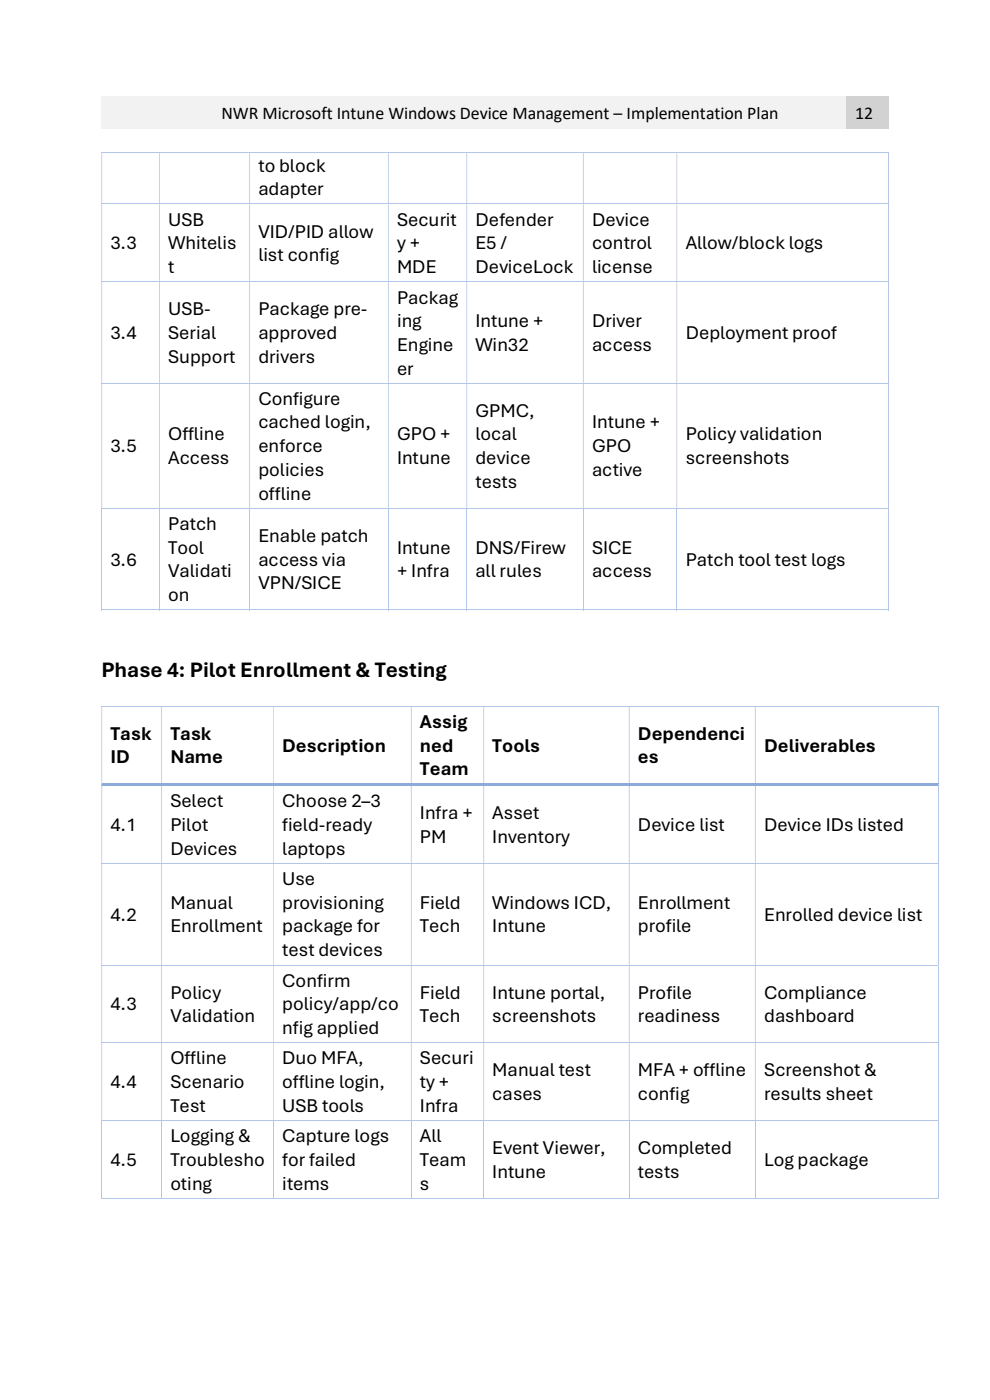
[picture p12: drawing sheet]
<svg xmlns="http://www.w3.org/2000/svg" width="210mm" height="297mm" viewBox="0 0 210 297" stroke-linecap="round" stroke-linejoin="round" font-family="sans-serif">
<defs><g id="words">
<text font-size="4.7" x="21.5" y="143.7">Phase 4: Pilot Enrollment &amp; Testing</text>
<g font-size="4.1">
<text x="54.8" y="36.4">to block</text>
<text x="54.8" y="41.4">adapter</text>
<text x="35.7" y="47.9">USB</text>
<text x="84.2" y="47.9">Securit</text>
<text x="100.9" y="47.9">Defender</text>
<text x="125.6" y="47.9">Device</text>
<text x="23.5" y="52.9">3.3</text>
<text x="35.7" y="52.9">Whitelis</text>
<text x="54.8" y="50.4">VID/PID allow</text>
<text x="84.2" y="52.9">y +</text>
<text x="100.9" y="52.9">E5 /</text>
<text x="125.6" y="52.9">control</text>
<text x="145.5" y="52.9">Allow/block logs</text>
<text x="35.7" y="58">t</text>
<text x="54.8" y="55.4">list config</text>
<text x="84.2" y="58">MDE</text>
<text x="100.9" y="58">DeviceLock</text>
<text x="125.6" y="58">license</text>
<text x="84.2" y="64.4">Packag</text>
<text x="23.5" y="71.9">3.4</text>
<text x="35.7" y="66.9">USB-</text>
<text x="35.7" y="71.9">Serial</text>
<text x="54.8" y="66.9">Package pre-</text>
<text x="54.8" y="71.9">approved</text>
<text x="84.2" y="69.4">ing</text>
<text x="100.9" y="69.4">Intune +</text>
<text x="125.6" y="69.4">Driver</text>
<text x="145.5" y="71.9">Deployment proof</text>
<text x="35.7" y="76.9">Support</text>
<text x="54.8" y="76.9">drivers</text>
<text x="84.2" y="74.4">Engine</text>
<text x="100.9" y="74.4">Win32</text>
<text x="125.6" y="74.4">access</text>
<text x="84.2" y="79.5">er</text>
<text x="54.8" y="85.9">Configure</text>
<text x="100.9" y="88.4">GPMC,</text>
<text x="23.5" y="95.9">3.5</text>
<text x="35.7" y="93.4">Offline</text>
<text x="54.8" y="90.9">cached login,</text>
<text x="54.8" y="95.9">enforce</text>
<text x="84.2" y="93.4">GPO +</text>
<text x="100.9" y="93.4">local</text>
<text x="125.6" y="90.9">Intune +</text>
<text x="125.6" y="95.9">GPO</text>
<text x="145.5" y="93.4">Policy validation</text>
<text x="35.7" y="98.5">Access</text>
<text x="54.8" y="101">policies</text>
<text x="84.2" y="98.5">Intune</text>
<text x="100.9" y="98.5">device</text>
<text x="125.6" y="101">active</text>
<text x="145.5" y="98.5">screenshots</text>
<text x="54.8" y="106">offline</text>
<text x="100.9" y="103.5">tests</text>
<text x="35.7" y="112.4">Patch</text>
<text x="35.7" y="117.5">Tool</text>
<text x="54.8" y="115">Enable patch</text>
<text x="84.2" y="117.5">Intune</text>
<text x="100.9" y="117.5">DNS/Firew</text>
<text x="125.6" y="117.5">SICE</text>
<text x="23.5" y="120">3.6</text>
<text x="35.7" y="122.5">Validati</text>
<text x="54.8" y="120">access via</text>
<text x="54.8" y="125">VPN/SICE</text>
<text x="84.2" y="122.5">+ Infra</text>
<text x="100.9" y="122.5">all rules</text>
<text x="125.6" y="122.5">access</text>
<text x="145.5" y="120">Patch tool test logs</text>
<text x="35.7" y="127.6">on</text>
<text x="89.1" y="154.4">Assig</text>
<text x="23.5" y="157">Task</text>
<text x="23.5" y="162">ID</text>
<text x="36.2" y="157">Task</text>
<text x="36.2" y="162">Name</text>
<text x="59.9" y="159.5">Description</text>
<text x="89.1" y="159.5">ned</text>
<text x="104.4" y="159.5">Tools</text>
<text x="135.3" y="157">Dependenci</text>
<text x="135.3" y="162">es</text>
<text x="162.1" y="159.5">Deliverables</text>
<text x="89.1" y="164.5">Team</text>
<text x="36.2" y="171.3">Select</text>
<text x="59.9" y="171.3">Choose 2–3</text>
<text x="89.1" y="173.8">Infra +</text>
<text x="104.4" y="173.8">Asset</text>
<text x="23.5" y="176.3">4.1</text>
<text x="36.2" y="176.3">Pilot</text>
<text x="59.9" y="176.3">field-ready</text>
<text x="89.1" y="178.8">PM</text>
<text x="104.4" y="178.8">Inventory</text>
<text x="135.3" y="176.3">Device list</text>
<text x="162.1" y="176.3">Device IDs listed</text>
<text x="36.2" y="181.4">Devices</text>
<text x="59.9" y="181.4">laptops</text>
<text x="59.9" y="187.8">Use</text>
<text x="23.5" y="195.3">4.2</text>
<text x="36.2" y="192.8">Manual</text>
<text x="36.2" y="197.8">Enrollment</text>
<text x="59.9" y="192.8">provisioning</text>
<text x="59.9" y="197.8">package for</text>
<text x="89.1" y="192.8">Field</text>
<text x="89.1" y="197.8">Tech</text>
<text x="104.4" y="192.8">Windows ICD,</text>
<text x="104.4" y="197.8">Intune</text>
<text x="135.3" y="192.8">Enrollment</text>
<text x="135.3" y="197.8">profile</text>
<text x="162.1" y="195.3">Enrolled device list</text>
<text x="59.9" y="202.9">test devices</text>
<text x="59.9" y="209.3">Confirm</text>
<text x="23.5" y="214.3">4.3</text>
<text x="36.2" y="211.8">Policy</text>
<text x="59.9" y="214.3">policy/app/co</text>
<text x="89.1" y="211.8">Field</text>
<text x="104.4" y="211.8">Intune portal,</text>
<text x="135.3" y="211.8">Profile</text>
<text x="162.1" y="211.8">Compliance</text>
<text x="36.2" y="216.9">Validation</text>
<text x="59.9" y="219.4">nfig applied</text>
<text x="89.1" y="216.9">Tech</text>
<text x="104.4" y="216.9">screenshots</text>
<text x="135.3" y="216.9">readiness</text>
<text x="162.1" y="216.9">dashboard</text>
<text x="36.2" y="225.8">Offline</text>
<text x="59.9" y="225.8">Duo MFA,</text>
<text x="89.1" y="225.8">Securi</text>
<text x="23.5" y="230.8">4.4</text>
<text x="36.2" y="230.8">Scenario</text>
<text x="59.9" y="230.8">offline login,</text>
<text x="89.1" y="230.8">ty +</text>
<text x="104.4" y="228.3">Manual test</text>
<text x="104.4" y="233.3">cases</text>
<text x="135.3" y="228.3">MFA + offline</text>
<text x="135.3" y="233.3">config</text>
<text x="162.1" y="228.3">Screenshot &amp;</text>
<text x="162.1" y="233.3">results sheet</text>
<text x="36.2" y="235.9">Test</text>
<text x="59.9" y="235.9">USB tools</text>
<text x="89.1" y="235.9">Infra</text>
<text x="36.2" y="242.3">Logging &amp;</text>
<text x="59.9" y="242.3">Capture logs</text>
<text x="89.1" y="242.3">All</text>
<text x="104.4" y="244.9">Event Viewer,</text>
<text x="135.3" y="244.9">Completed</text>
<text x="23.5" y="247.4">4.5</text>
<text x="36.2" y="247.4">Troublesho</text>
<text x="59.9" y="247.4">for failed</text>
<text x="89.1" y="247.4">Team</text>
<text x="104.4" y="249.9">Intune</text>
<text x="135.3" y="249.9">tests</text>
<text x="162.1" y="247.4">Log package</text>
<text x="36.2" y="252.4">oting</text>
<text x="59.9" y="252.4">items</text>
<text x="89.1" y="252.4">s</text>
</g>
<g font-size="3.8">
<text x="47" y="25.2">NWR Microsoft Intune Windows Device Management – Implementation Plan</text>
<text x="181.4" y="25.2">12</text>
</g>
</g></defs>
<g fill="#f2f2f2">
<path d="M21.5 20.5h11.1v6.8h-11.1z"/>
<path d="M23.4 21.6h7.4v4.6h-7.4z"/>
<path d="M32.6 20.5h146.9v6.8h-146.9z"/>
<path d="M34.5 21.6h143.2v4.6h-143.2z"/>
</g>
<g fill="#d2d2d2">
<path d="M179.5 20.5h9.1v6.8h-9.1z"/>
<path d="M181.4 21.6h5.4v4.6h-5.4z"/>
</g>
<path d="M21.5 32.4h167" fill="none" stroke="#b4c6e7" stroke-width=".21"/>
<path d="M188.5 32.3h.1v.2h-.1zM21.5 32.5h.2v10.7h-.2zM33.7 32.5h.2v10.7h-.2zM52.9 32.5h.1v10.7h-.1zM82.3 32.5h.2v10.7h-.2zM98.9 32.5h.2v10.7h-.2zM123.7 32.5h.1v10.7h-.1zM143.5 32.5h.2v10.7h-.2z" fill-rule="evenodd" fill="#b4c6e7"/>
<path d="M188.6 32.5v10.7M21.5 43.3h167" fill="none" stroke="#b4c6e7" stroke-width=".21"/>
<path d="M188.5 43.2h.1v.1h-.1zM21.5 43.3h.2v16.4h-.2zM33.7 43.3h.2v16.4h-.2zM52.9 43.3h.1v16.4h-.1zM82.3 43.3h.2v16.4h-.2zM98.9 43.3h.2v16.4h-.2zM123.7 43.3h.1v16.4h-.1zM143.5 43.3h.2v16.4h-.2z" fill-rule="evenodd" fill="#b4c6e7"/>
<path d="M21.5 59.8h167M188.6 43.3v16.4" fill="none" stroke="#b4c6e7" stroke-width=".21"/>
<path d="M188.5 59.7l.1 .2zM21.5 59.9h.2v21.3h-.2zM33.7 59.9h.2v21.3h-.2zM52.9 59.9h.1v21.3h-.1zM82.3 59.9h.2v21.3h-.2zM98.9 59.9h.2v21.3h-.2zM123.7 59.9h.1v21.3h-.1zM143.5 59.9h.2v21.3h-.2z" fill-rule="evenodd" fill="#b4c6e7"/>
<path d="M188.6 59.9v21.3M21.5 81.3h167" fill="none" stroke="#b4c6e7" stroke-width=".21"/>
<path d="M188.5 81.2h.1v.2h-.1zM21.5 81.4h.2v26.4h-.2zM33.7 81.4h.2v26.4h-.2zM52.9 81.4h.1v26.4h-.1zM82.3 81.4h.2v26.4h-.2zM98.9 81.4h.2v26.4h-.2zM123.7 81.4h.1v26.4h-.1zM143.5 81.4h.2v26.4h-.2z" fill-rule="evenodd" fill="#b4c6e7"/>
<path d="M188.6 81.4v26.4M21.5 107.9h167" fill="none" stroke="#b4c6e7" stroke-width=".21"/>
<path d="M188.5 107.8h.1v.1h-.1z" fill="#b4c6e7"/>
<g fill="none" stroke="#b4c6e7" stroke-width=".21">
<path d="M21.6 107.9v21.6M33.8 107.9v21.6M53 107.9v21.6M82.4 107.9v21.6M99 107.9v21.6M123.7 107.9v21.6M143.6 107.9v21.6M188.6 107.9v21.6M21.5 129.4h12.2M33.9 129.4h19M53 129.4h29.3M82.5 129.4h16.4"/>
<path d="M99.1 129.4h24.6M123.8 129.4h19.7M143.7 129.4h44.8"/>
</g>
<path d="M188.5 129.3l.1 .2z" fill="#b4c6e7"/>
<path d="M21.5 149.9h177.6" fill="none" stroke="#b4c6e7" stroke-width=".21"/>
<path d="M199.1 149.8h.1v.1h-.1zM21.5 149.9h.2v16.4h-.2zM34.2 149.9h.2v16.4h-.2zM58 149.9h.1v16.4h-.1zM87.2 149.9h.1v16.4h-.1zM102.5 149.9h.2v16.4h-.2zM133.4 149.9h.2v16.4h-.2zM160.1 149.9h.2v16.4h-.2z" fill-rule="evenodd" fill="#b4c6e7"/>
<path d="M199.1 149.9v16.4" fill="none" stroke="#b4c6e7" stroke-width=".21"/>
<path d="M21.5 166.3h.2v.5h-.2z" fill="#b4c6e7"/>
<path d="M21.7 166.3h12.5v.5h-12.5z" fill="#8eaadb"/>
<path d="M34.2 166.8h.2z" fill="#b4c6e7"/>
<path d="M34.2 166.3h23.8v.5h-23.8z" fill-rule="evenodd" fill="#8eaadb"/>
<path d="M58 166.8h.1z" fill="#b4c6e7"/>
<path d="M58 166.3h29.2v.5h-29.2z" fill-rule="evenodd" fill="#8eaadb"/>
<path d="M87.2 166.8h.1z" fill="#b4c6e7"/>
<path d="M87.2 166.3h15.3v.5h-15.3z" fill-rule="evenodd" fill="#8eaadb"/>
<path d="M102.5 166.8h.2z" fill="#b4c6e7"/>
<path d="M102.5 166.3h30.9v.5h-30.9z" fill-rule="evenodd" fill="#8eaadb"/>
<path d="M133.4 166.8h.2z" fill="#b4c6e7"/>
<path d="M133.4 166.3h26.7v.5h-26.7z" fill-rule="evenodd" fill="#8eaadb"/>
<path d="M160.1 166.8h.2z" fill="#b4c6e7"/>
<path d="M160.1 166.3h39v.5h-39z" fill-rule="evenodd" fill="#8eaadb"/>
<path d="M199.1 166.3h.1v.5h-.1zM21.5 166.8h.2v16.3h-.2zM34.2 166.8h.2v16.3h-.2zM58 166.8h.1v16.3h-.1zM87.2 166.8h.1v16.3h-.1zM102.5 166.8h.2v16.3h-.2zM133.4 166.8h.2v16.3h-.2zM160.1 166.8h.2v16.3h-.2z" fill-rule="evenodd" fill="#b4c6e7"/>
<path d="M199.1 166.8v16.3M21.5 183.2h177.6" fill="none" stroke="#b4c6e7" stroke-width=".21"/>
<path d="M199.1 183.1h.1v.2h-.1zM21.5 183.3h.2v21.4h-.2zM34.2 183.3h.2v21.4h-.2zM58 183.3h.1v21.4h-.1zM87.2 183.3h.1v21.4h-.1zM102.5 183.3h.2v21.4h-.2zM133.4 183.3h.2v21.4h-.2zM160.1 183.3h.2v21.4h-.2z" fill-rule="evenodd" fill="#b4c6e7"/>
<path d="M199.1 183.3v21.4M21.5 204.8h177.6" fill="none" stroke="#b4c6e7" stroke-width=".21"/>
<path d="M199.1 204.7h.1v.2h-.1zM21.5 204.9h.2v16.2h-.2zM34.2 204.9h.2v16.2h-.2zM58 204.9h.1v16.2h-.1zM87.2 204.9h.1v16.2h-.1zM102.5 204.9h.2v16.2h-.2zM133.4 204.9h.2v16.2h-.2zM160.1 204.9h.2v16.2h-.2z" fill-rule="evenodd" fill="#b4c6e7"/>
<path d="M199.1 204.9v16.2M21.5 221.2h177.6" fill="none" stroke="#b4c6e7" stroke-width=".21"/>
<path d="M199.1 221.1h.1v.2h-.1zM21.5 221.3h.2v16.3h-.2zM34.2 221.3h.2v16.3h-.2zM58 221.3h.1v16.3h-.1zM87.2 221.3h.1v16.3h-.1zM102.5 221.3h.2v16.3h-.2zM133.4 221.3h.2v16.3h-.2zM160.1 221.3h.2v16.3h-.2z" fill-rule="evenodd" fill="#b4c6e7"/>
<path d="M21.5 237.7h177.6M199.1 221.3v16.3" fill="none" stroke="#b4c6e7" stroke-width=".21"/>
<path d="M199.1 237.6h.1v.2h-.1z" fill="#b4c6e7"/>
<g fill="none" stroke="#b4c6e7" stroke-width=".21">
<path d="M21.6 237.8v16.5M34.3 237.8v16.5M58 237.8v16.5M87.2 237.8v16.5M102.6 237.8v16.5M133.5 237.8v16.5M160.2 237.8v16.5M199.1 237.8v16.5M21.5 254.3h12.7M34.4 254.3h23.6M58.1 254.3h29.1M87.3 254.3h15.2"/>
<path d="M102.7 254.3h30.7M133.6 254.3h26.5M160.3 254.3h38.8"/>
</g>
<path d="M199.1 254.2h.1v.1h-.1z" fill="#b4c6e7"/>
<use href="#words"/>
</svg>
